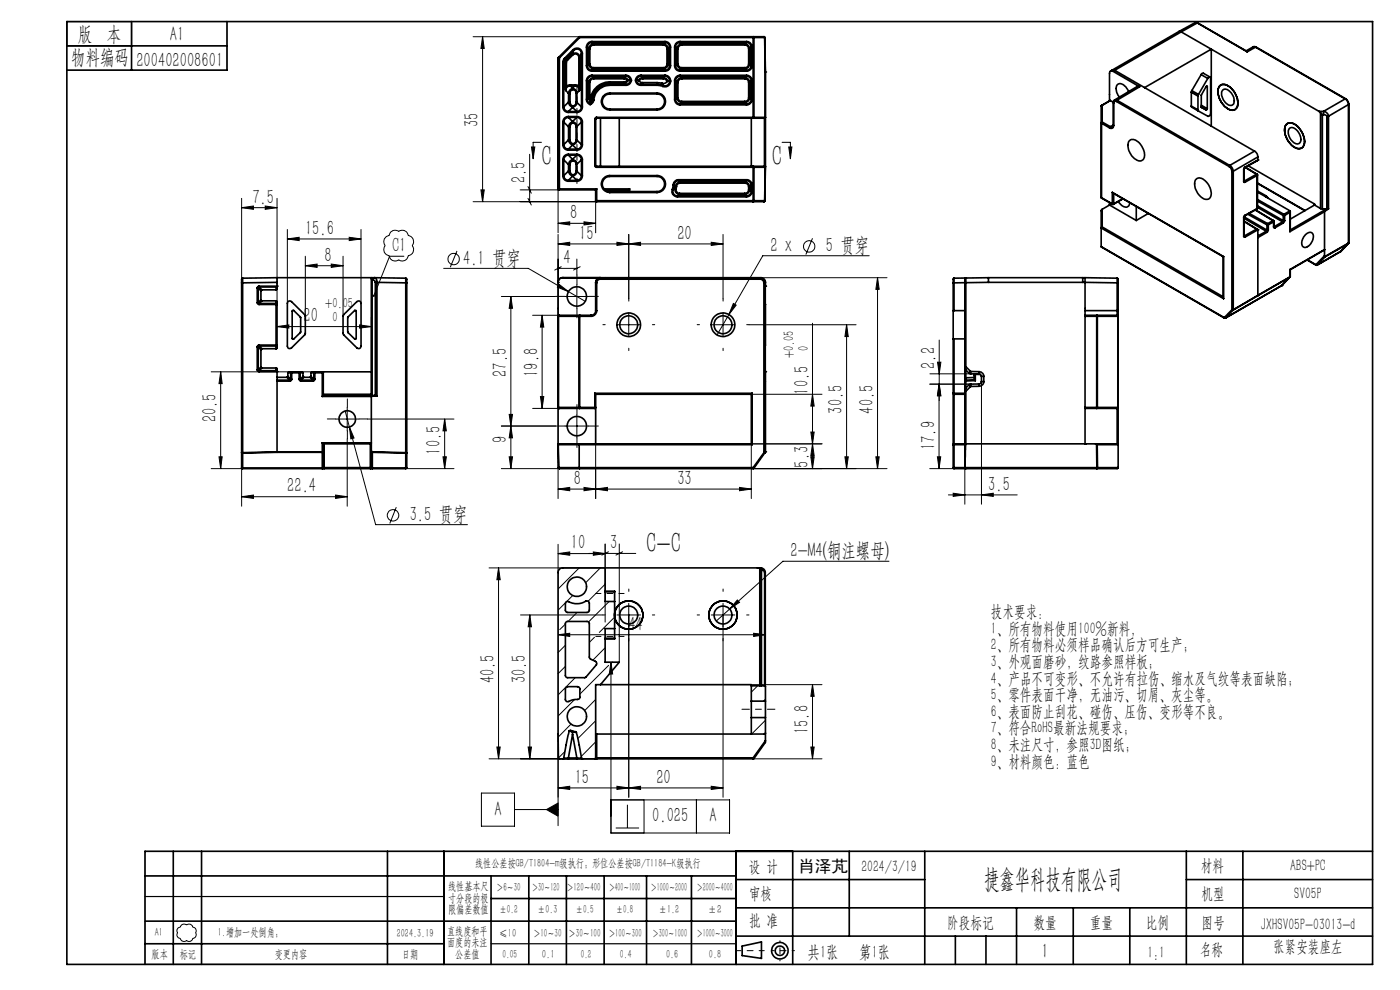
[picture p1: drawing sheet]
<svg xmlns="http://www.w3.org/2000/svg" width="297mm" height="210mm" viewBox="0 0 297 210" stroke-linecap="round" stroke-linejoin="round" font-family="sans-serif">
<defs><g id="words">
<g font-size="6.3">
<text x="114.9" y="35.2">C</text>
<text x="163.8" y="35.2">C</text>
<text x="137" y="117.3">C-C</text>
</g>
<text font-size="5.6" x="208.8" y="188.3">捷鑫华科技有限公司</text>
<g font-size="4.4">
<text x="16.5" y="8.6">版 本</text>
<text x="36.1" y="8.6">A1</text>
<text x="15.1" y="13.7">物料编码</text>
<text x="28.9" y="14.2">200402008601</text>
<text x="101.5" y="26.9" transform="rotate(-90 101.5 26.9)">35</text>
<text x="111.5" y="38.9" transform="rotate(-90 111.5 38.9)">2.5</text>
<text x="53.5" y="43.2">7.5</text>
<text x="120.9" y="46.5">8</text>
<text x="64.7" y="49.8">15.6</text>
<text x="83.2" y="53.4">C1</text>
<text x="122.9" y="50.8">15</text>
<text x="143.7" y="50.8">20</text>
<text x="163.4" y="53.6">2 x</text>
<text x="175.2" y="53.6">5 贯穿</text>
<text x="68.9" y="55.5">8</text>
<text x="98.3" y="56.2">4.1 贯穿</text>
<text x="119.5" y="56.1">4</text>
<text x="64.4" y="68.4">20</text>
<text x="107.5" y="80" transform="rotate(-90 107.5 80)">27.5</text>
<text x="114.1" y="80" transform="rotate(-90 114.1 80)">19.8</text>
<text x="171.5" y="83.7" transform="rotate(-90 171.5 83.7)">10.5</text>
<text x="198.4" y="78.2" transform="rotate(-90 198.4 78.2)">2.2</text>
<text x="45.9" y="89.6" transform="rotate(-90 45.9 89.6)">20.5</text>
<text x="178.8" y="87.7" transform="rotate(-90 178.8 87.7)">30.5</text>
<text x="185.3" y="87.7" transform="rotate(-90 185.3 87.7)">40.5</text>
<text x="107.5" y="94" transform="rotate(-90 107.5 94)">9</text>
<text x="198.4" y="95.5" transform="rotate(-90 198.4 95.5)">17.9</text>
<text x="93.5" y="96.4" transform="rotate(-90 93.5 96.4)">10.5</text>
<text x="171.5" y="99.2" transform="rotate(-90 171.5 99.2)">5.3</text>
<text x="60.9" y="104.5">22.4</text>
<text x="121.8" y="102.9">8</text>
<text x="143.7" y="102.9">33</text>
<text x="209.7" y="104.1">3.5</text>
<text x="86.9" y="110.6">3.5 贯穿</text>
<text x="121.1" y="116.5">10</text>
<text x="129.5" y="116.5">3</text>
<text x="167.7" y="118.2">2-M4(铜注螺母)</text>
<text x="133.3" y="133.8">44</text>
<text x="104.9" y="145" transform="rotate(-90 104.9 145)">40.5</text>
<text x="111.5" y="145" transform="rotate(-90 111.5 145)">30.5</text>
<text x="171.5" y="155.7" transform="rotate(-90 171.5 155.7)">15.8</text>
<text x="121.9" y="166.2">15</text>
<text x="139.2" y="166.2">20</text>
<text x="104.9" y="173">A</text>
<text x="138.4" y="174.5">0.025</text>
<text x="150.5" y="174.5">A</text>
<text x="221" y="203.2">1</text>
</g>
<g font-size="3.8">
<text x="171.3" y="203.2">共1张</text>
<text x="182.3" y="203.2">第1张</text>
</g>
<g font-size="3.5">
<text x="210.2" y="130.9">技术要求：</text>
<text x="210.2" y="134.4">1、所有物料使用100%新料，</text>
<text x="210.2" y="137.9">2、所有物料必须样品确认后方可生产；</text>
<text x="210.2" y="141.5">3、外观面磨砂，纹路参照样板；</text>
<text x="210.2" y="145">4、产品不可变形、不允许有拉伤、缩水及气纹等表面缺陷；</text>
<text x="210.2" y="148.5">5、零件表面干净，无油污、切屑、灰尘等。</text>
<text x="210.2" y="152">6、表面防止刮花、碰伤、压伤、变形等不良。</text>
<text x="210.2" y="155.6">7、符合RoHS最新法规要求；</text>
<text x="210.2" y="159.1">8、未注尺寸，参照3D图纸；</text>
<text x="210.2" y="162.6">9、材料颜色：蓝色</text>
<text x="158.9" y="184.9">设 计</text>
<text x="169.3" y="184.9">肖泽芃</text>
<text x="182.7" y="184.9">2024/3/19</text>
<text x="254.7" y="184.7">材料</text>
<text x="273.7" y="184.7">ABS+PC</text>
<text x="158.9" y="190.8">审核</text>
<text x="254.9" y="190.7">机型</text>
<text x="274.6" y="190.8">SV05P</text>
<text x="158.9" y="196.5">批 准</text>
<text x="200.9" y="196.9">阶段标记</text>
<text x="219.3" y="196.9">数量</text>
<text x="231.2" y="196.9">重量</text>
<text x="243.1" y="196.9">比例</text>
<text x="254.9" y="196.9">图号</text>
<text x="267.5" y="197.3">JXHSV05P-03013-d</text>
<text x="243.4" y="203.2">1:1</text>
<text x="254.5" y="202.5">名称</text>
<text x="270.1" y="201.8">张紧安装座左</text>
</g>
<g font-size="3.1">
<text x="69" y="65.3">+0.05</text>
<text x="70.5" y="68.4">0</text>
<text x="168.4" y="76" transform="rotate(-90 168.4 76)">+0.05</text>
<text x="171.5" y="74.5" transform="rotate(-90 171.5 74.5)">0</text>
</g>
<g font-size="2.5">
<text x="100.8" y="184">线性公差按GB/T1804-m级执行；形位公差按GB/T1184-K级执行</text>
<text x="95.1" y="188.8">线性基本尺</text>
<text x="95.1" y="191.3">寸分段的极</text>
<text x="105.3" y="189.1">＞6～30</text>
<text x="112.9" y="189.1">＞30～120</text>
<text x="120.2" y="188.9">＞120～400</text>
<text x="129.2" y="188.9">＞400～1000</text>
<text x="138.1" y="189.1">＞1000～2000</text>
<text x="147.8" y="189.1">＞2000～4000</text>
<text x="95.1" y="193.8">限偏差数值</text>
<text x="105.9" y="193.8">±0.2</text>
<text x="114.1" y="193.8">±0.3</text>
<text x="122.2" y="193.8">±0.5</text>
<text x="130.7" y="193.8">±0.8</text>
<text x="139.8" y="193.8">±1.2</text>
<text x="150.2" y="193.8">±2</text>
<text x="32.2" y="203.2">版本</text>
<text x="32.9" y="198.6">A1</text>
<text x="38.1" y="203.2">标记</text>
<text x="46.2" y="198.6">1.增加一处倒角；</text>
<text x="58.3" y="203.2">变更内容</text>
<text x="84.2" y="198.7">2024.3.19</text>
<text x="85.3" y="203.2">日期</text>
<text x="94.8" y="198.3">直线度和平</text>
<text x="94.8" y="200.7">面度的未注</text>
<text x="96.6" y="203.2">公差值</text>
<text x="105.9" y="198.7">≤10</text>
<text x="106.6" y="203.2">0.05</text>
<text x="113.2" y="198.7">＞10～30</text>
<text x="115" y="203.2">0.1</text>
<text x="120.6" y="198.7">＞30～100</text>
<text x="123.2" y="203.2">0.2</text>
<text x="129.1" y="198.7">＞100～300</text>
<text x="131.5" y="203.2">0.4</text>
<text x="138.4" y="198.7">＞300～1000</text>
<text x="141.3" y="203.2">0.6</text>
<text x="147.8" y="198.7">＞1000～3000</text>
<text x="150.4" y="203.2">0.8</text>
</g>
</g></defs>
<g fill="none" stroke="#000" stroke-width=".21">
<path d="M100.4 7.8h22.5M102.4 7.8v35M102.4 7.8l.3 2.5h-.7zM112 39.6l.7 1.4M112.4 32.7v10.1M112.7 31.2h.8l-.4 2.5zM114.9 30.2h-1.8v3.5M165.9 30.2h1.8v3.5M167.3 31.2h.7l-.3 2.5zM51.3 44.1l2.5-.4v.7zM51.3 42.1v17.9M51.3 44.1h7.5"/>
<path d="M56.3 43.7l2.5 .4-2.5 .3zM58.8 42.1v22.5M61 50.7l2.5-.4v.7zM61 48.7v15.6M61 50.7h15.6M64.8 56.4l2.5-.4v.7zM64.8 54.4v12.7M64.8 56.4h8M70.3 56l2.5 .4-2.5 .3zM72.8 54.4v12.7M74.1 50.3l2.5 .4-2.5 .3zM76.6 48.7v15.6"/>
<path d="M82.9 49.2a1.32 1.32 0 0 1 1.7-.1 1.21 1.21 0 0 1 2 .8 1.32 1.32 0 0 1 .9 2.2 1.35 1.35 0 0 1-.9 2.1 1.21 1.21 0 0 1-2 .9 1.24 1.24 0 0 1-2-.9 1.32 1.32 0 0 1-.9-2.1 1.35 1.35 0 0 1 .9-2.2zM85.7 54.4h-3l-3.4 8.4M94.1 56.9h18l12 7M96.9 53.2l-1.4 3.5M100.4 42.8h26.2M102 40.3h.7l-.3 2.5zM110.3 40.3h8.3M112 42.1l.7 1.4M118.4 47.4l2.5-.3v.6zM118.4 51.7l2.5-.3v.7zM118.4 40.1v9.3M118.4 49.7v17.4"/>
<path d="M118.4 47.4h8M118.4 56.9h4M118.4 51.7h35M119.1 56.6l-1.4 .7M122.4 55v3.3M123.1 56.6l-1.4 .7M123.9 47.1l2.5 .3-2.5 .3zM126.4 42.6v6.8M130.9 51.4l2.5 .3-2.5 .4zM133.4 51.7l2.5-.3v.7zM133.4 49.7v13.7M150.9 51.4l2.5 .3-2.5 .4z"/>
<path d="M153.4 49.7v13.7M161.4 58.9h26.8M172.4 50.5l-1.4 3.5M184.4 54.2h-22.6l-7.2 12.5M186.2 58.9v40.5M186.2 58.9l.3 2.5h-.7zM44.8 78.9h21.4M46.8 78.9l.3 2.5h-.6zM46.8 78.9v20.5M58.8 69.3l2.5-.4v.7zM58.8 69.3h20M76.3 68.9l2.5 .4-2.5 .3z"/>
<path d="M78.8 67.3v16.8M106.4 62.9h11.4M108.4 62.9v36.5M108.4 62.9l.3 2.5h-.7zM113 66.9h5.6M115 66.9v19.7M115 66.9l.4 2.5h-.7zM118.6 60.3l2 1.6-2.3-1zM119.9 62.9h5M122.4 60.4v5M130.9 68.9h5M133.4 66.4v5"/>
<path d="M150.9 68.9h5M153.4 66.4v5M154.6 66.7l-2.5 4.3M155.6 64.4l.6 .3-1.6 2zM158.9 68.9h22.7M172.4 68.6v30.8M179.6 68.9l.4 2.5h-.8zM179.6 68.9v30.5M197.3 79.3h8.6M198.9 76.8h.7l-.4 2.5zM199.2 72.1v12.9M44.8 99.4h6.7"/>
<path d="M46.5 96.9h.6l-.3 2.5zM51.3 96v11.4M71.2 88.9h5M73.2 87.2l.9 3.4M73.7 86.4v5M73.7 93.1v14.3M74.1 90.6l1 2.3-.7 .2zM74.1 90.6l5.6 20.7h19.5M77.9 88.9h18.4M78.6 99.4h17.7M94 96.9h.7l-.4 2.5zM94.3 88.9l.4 2.5h-.7z"/>
<path d="M94.3 88.9v10.5M106.4 99.4h12.3M108 87.9h.7l-.3 2.5zM108 96.9h.7l-.3 2.5zM108.4 90.4l.3 2.5h-.7zM113 86.6h5.6M114.7 84.1h.7l-.4 2.5zM117.8 90.4h-11.4M118.4 94.1v11.7M119.9 90.4h5M122.4 87.9v5M126.4 94.1v11.7"/>
<path d="M159.4 83.6h15M159.8 99.4h28.4M172 91.6h.7l-.3 2.5zM172 96.9h.7l-.3 2.5zM172.4 83.6l.3 2.5h-.7zM172.4 94.1l.3 2.6h-.7zM174.4 94.1h-15v11.7M179.2 96.9h.8l-.4 2.5zM185.8 96.9h.7l-.3 2.5zM197.2 99.4h5.2M197.2 81.5h8.7M198.9 96.9h.7l-.4 2.5z"/>
<path d="M199.2 81.5l.4 2.5h-.7zM199.2 81.5v17.9M204.7 99.2v7.8M208.2 81v26M51.3 105.4l2.5-.4v.7zM51.3 105.4h22.4M71.2 105l2.5 .4-2.5 .3zM84.1 107.6l-1.4 3.4M118.4 117.4l2.5-.3v.7zM118.4 115.5v6M118.4 103.7l2.5-.3v.7zM123.9 103.4l2.5 .3-2.5 .4z"/>
<path d="M125.9 117.1l2.5 .3-2.5 .4zM126.4 103.7l2.5-.3v.7zM128.4 115.4v16.6M129.1 117l-1.4 .7M131.4 115.4v25.1M132.1 117l-1.4 .7M134.9 117.4h-16.5M156.9 103.4l2.5 .3-2.5 .4zM159.4 103.7h-41M188.6 119.1h-22.5l-11.3 10.1M201.2 105h14.6M202.2 104.6l2.5 .4-2.5 .3z"/>
<path d="M208.2 105l2.5-.4v.7zM103.8 120.5h24.6M105.8 120.5v40.5M105.8 120.5l.3 2.5h-.7zM110.4 130.4h17.5M112.4 130.4v30.6M112.4 130.4l.3 2.6h-.7zM118.4 134.6l2.5-.3v.7zM118.4 134.6h44M119.9 132.4l-1.2 1.2M119.9 136.9l-1.5 1.5M121.5 126.3l-3.1 3.1"/>
<path d="M122.4 129.9l-1.9 1.9M122.9 120.5l-4.5 4.4M126.1 135.2l-1.1 1.1M127.4 120.5l-3.2 3.1M128.4 123.9l-3.6 3.6M128.4 137.4l-2.6 2.6M129.2 127.6l-4.4 4.3M130.4 130.9l-3.3 3.3M130.9 130.4h5M133.4 128v41.1M150.9 130.4h5M153.4 128v41.1"/>
<path d="M154.8 129.2l-2.8 2.5M156.4 127.3l.5 .5-2.1 1.4zM159.9 134.3l2.5 .3-2.5 .4zM162.4 132.7v13M105.4 158.5h.7l-.3 2.5zM112 158.5h.7l-.3 2.5zM118.4 155.7v19.4M119.8 159.4l-1.3 1.4M119.9 141.3l-1.5 1.6M121.1 153.6l-2.7 2.8M121.9 148.4l-3.5 3.5M122 143.7l-3.6 3.7"/>
<path d="M126.4 148.4l-2.4 2.3M126.4 152.9l-3.8 3.8M126.4 157.4l-3.1 3.1M129.1 141.1l-6.1 6.1M129.6 140.5v36.2h25.2v-7h-25.2M129.6 140.5l.4 2.5h-.7zM129.8 140.5h.1M159.4 145.2h15M160.7 145.5l-1.3 1.3M162.4 148.3l-.4 .4M162.4 152.8l-2.9 2.9M172 158.5h.7l-.3 2.5z"/>
<path d="M172.4 145.2l.3 2.5h-.7zM172.4 145.2v15.8M102.1 168.2h7v7.1h-7zM103.8 161h22.4M109.1 171.7h9.3M115.9 171.7l2.5-1.4v2.8zM118.4 167.1l2.5-.3v.7zM118.4 167.1h35M130.6 175.6h5M130.9 166.8l2.5 .3-2.5 .4zM133.1 170.7v4.9M133.4 167.1l2.5-.3v.7z"/>
<path d="M136.6 169.7v7M147.7 169.7v7M150.9 166.8l2.5 .3-2.5 .4zM159.8 161h14.6M37.8 196.8a.93 .93 0 0 0 .8-.7l.5-.1a.73 .73 0 0 0 .9 0 .76 .76 0 0 1 .9 .7 .77 .77 0 0 1 .6 1.2l.1 .4a1.04 1.04 0 0 1-.7 .9 .75 .75 0 0 1-1.3 .3l-.2 .1a.92 .92 0 0 1-1.3-.6 .73 .73 0 0 1-.4-1.1l-.1-.1a.75 .75 0 0 1 .2-1z"/>
<circle cx="96.2" cy="55" r="1.21"/>
<circle cx="171.7" cy="52.3" r="1.21"/>
<circle cx="83.4" cy="109.3" r="1.21"/>
</g>
<g fill="none" stroke="#000" stroke-width=".35">
<path d="M14.2 4.6h277v200h-277zM14.2 9.7h34M27.9 4.6v10.3M48.2 4.6v10.3h-34M118.4 14.8h.1M118.4 12.4l.1 27.8M118.5 12.3v-.2l.2 .2M118.5 12.3h.2M118.5 12.3v27.9M118.5 12.3l-.1 .1M118.7 12.3v27.8M119.4 13.2h.2"/>
<path d="M119.4 13.2v9.5M119.6 13.2v9.5M119.6 13.2l.3 .1M119.8 12.4l-.4 .8M119.8 12.4l.1 .1M119.9 12.5l-.3 .7M119.9 12.5l.3 .2M119.9 18.4l.1 .8M119.9 18.4h.3M119.9 13.3h.3M119.9 13.3v5.1M120 19.2l.6 .6"/>
<path d="M120.2 18.4l-.2 .8M120.2 13.3v5.1M120.2 12.7l-.3 .6M120.2 12.7l.2 .1M120.4 12.8l-.2 .5M120.6 19.8h.3M120.6 19.8v1.9M120.9 19.8v1.9M121 18l-.6 .1-.2 .3M121 18v.2M121 18.2a.96 .96 0 0 0-1 1M121 18.2h1"/>
<path d="M121 18h1M121 18.2l.5 .5M121.3 11.6a.97 .97 0 0 1 1.1-.3 .97 .97 0 0 1 .6 .9M121.3 11.6l.2 .1M121.3 11.6l-1.1 1.1M121.5 11.7a.76 .76 0 0 1 .8-.2 .76 .76 0 0 1 .5 .7M121.5 18.7v.1M121.5 18.8a1.06 1.06 0 0 0-.9 1M121.5 11.7l-1.1 1.1M121.5 18.8h.1M121.5 18.8a.97 .97 0 0 1 .9 .9M121.5 18.8v.2"/>
<path d="M121.5 10.6l.2 .1M121.5 10.6a1.16 1.16 0 0 1 1.3-.3 1.16 1.16 0 0 1 .7 1.1M121.5 19l.6 .3 .1 .4M121.5 19a.69 .69 0 0 0-.6 .8M121.5 10.6l-1.7 1.8M121.7 10.7a.97 .97 0 0 1 1.1-.2 .97 .97 0 0 1 .6 .9M121.7 10.7l-1.8 1.8M121.7 10.7l-.4 .9M122 18.2a.96 .96 0 0 1 .9 1M122 18v.2M122 18l.5 .1 .3 .3M122 18.2l-.5 .5"/>
<path d="M122.2 19.7h.2M122.2 19.7v2M122.4 19.7v2M122.8 18.4l.1 .8M122.8 18.4h.2M122.8 12.2h.2M122.8 12.2v6.2M122.9 7.8l.1 .2M122.9 7.8l-4.5 4.6M122.9 7.8h39.2M122.9 19.2l-.5 .5M123 8l-4.3 4.3"/>
<path d="M123 8h36.8M123 18.4l-.1 .8M123 12.2v6.2M123.4 11.4h.1M123.4 11.4v11.3M123.4 11.4l-.4 .8M123.5 11.4v11.3M124.4 10h.2M124.4 17.1h.2M124.4 13.9a1.14 1.14 0 0 0 1.2 1.2M124.4 13.9h.2M124.4 10v3.9"/>
<path d="M124.4 17.1v4M124.6 13.9a.96 .96 0 0 0 1 1M124.6 10v3.9M124.6 17.1v4M124.6 10l.4 .3M124.6 17.1l.4 .4M125 13.6a.96 .96 0 0 0 .9 1M125 10.3h.1M125 17.5h.1M125 13.6h.1M125 13.6l-.4 .3M125 10.3v3.3"/>
<path d="M125 17.5v3.2M125.1 13.6a.78 .78 0 0 0 .8 .7M125.1 10.3v3.3M125.1 17.5v3.2M125.6 8.8a1.14 1.14 0 0 0-1.2 1.2M125.6 8.8v.2M125.6 9a.96 .96 0 0 0-1 1M125.6 16a1.14 1.14 0 0 0-1.2 1.1M125.6 16v.1M125.6 16.1a.96 .96 0 0 0-1 1M125.6 14.9v.2M125.6 14.9h15.5"/>
<path d="M125.6 16h7.2M125.6 16.1h7.2M125.6 15.1h15.5M125.6 8.8h15.5M125.6 9h15.5M125.6 9l.3 .3M125.6 16.1l.3 .4M125.9 9.3a.96 .96 0 0 0-.9 1M125.9 16.5a.96 .96 0 0 0-.9 1M125.9 9.6a.78 .78 0 0 0-.8 .7M125.9 9.3v.3M125.9 16.7a.78 .78 0 0 0-.8 .8"/>
<path d="M125.9 16.5v.2M125.9 14.3v.3M125.9 14.6l-.3 .3M125.9 9.3h14.8M125.9 16.5h6.5M125.9 14.6h14.8M125.9 9.6h14.8M125.9 14.3h14.8M125.9 16.7h6.5M129.4 17.9v.2M129.4 19.9a1.61 1.61 0 0 0-1.6 1.6 1.61 1.61 0 0 0 1.6 1.6M129.4 19.7a1.8 1.8 0 0 0-1.8 1.8 1.8 1.8 0 0 0 1.8 1.8"/>
<path d="M129.4 19.7v.2M129.4 17.9a3.6 3.6 0 0 0-3.6 3.3M129.4 18.1a3.4 3.4 0 0 0-3.4 3.1M129.4 17.6a4.1 4.1 0 0 0-4 3.3M129.4 17.4a4.1 4.1 0 0 0-4.1 3.4M129.4 17.4v.2M129.4 17.9h3.4M129.4 18.1h3.4M129.4 19.7h10M129.4 19.9h10M129.4 17.6v.3M129.4 17.6h3"/>
<path d="M129.4 17.4h3M132.4 16.5l.6 .2 .3 .3M132.4 16.7l.7 .3M132.4 16.5v.2M132.4 17.4v.2M132.4 17.6l.4 .3M132.8 17.9v.2M132.8 16a1.15 1.15 0 0 1 1.1 1M132.8 16.1a1.02 1.02 0 0 1 .9 .9M132.8 16v.1M132.8 16.1l-.4 .4M133.1 17h.2"/>
<path d="M133.1 17l-.7 .4M133.3 17l-.3 .4-.6 .2M133.3 17h.4M133.7 17a.97 .97 0 0 1-.9 .9M133.7 17h.2M133.9 17a1.15 1.15 0 0 1-1.1 1.1M134.8 17a1.09 1.09 0 0 0 1.2 1.1M134.8 17h.2M135 17a1.05 1.05 0 0 0 1 .9M135 17h.5M135.5 17l.1 .2M135.6 17.2l.3 .2 .4 .1"/>
<path d="M136 17.9v.2M136 16a1.09 1.09 0 0 0-1.2 1M136 16v.1M136 16.1a1.02 1.02 0 0 0-1 .9M136 16h5.1M136 16.1h5.1M136 17.9h3.4M136 18.1h3.4M136 16.1l.3 .4M136.3 16.5l-.6 .2-.2 .3M136.3 16.5v.2M136.3 16.7l-.4 .1-.3 .4"/>
<path d="M136.3 17.5l-.3 .4M136.3 16.5h4.4M136.3 17.5h3.1M136.3 16.7h4.4M139.4 18.1l1.2 .2M139.4 19.7a1.8 1.8 0 0 1 1.8 1.8 1.8 1.8 0 0 1-1.8 1.8M139.4 17.9v.2M139.4 19.7v.2M139.4 19.9a1.61 1.61 0 0 1 1.6 1.6 1.61 1.61 0 0 1-1.6 1.6M139.4 17.9l1.3 .3M139.4 17.5l1 .2M139.4 17.5v.4"/>
<path d="M140.4 17.7l.3 .5M140.7 18.2l-.1 .1M140.7 9.3a.96 .96 0 0 1 1 1M140.7 16.5l.7 .2 .2 .4M140.7 16.7l.6 .2 .2 .4M140.7 16.5v.2M140.7 9.3v.3M140.7 14.3v.3M140.7 9.6a.77 .77 0 0 1 .8 .7M140.7 14.6l.4 .3M141.1 16.1a.96 .96 0 0 1 1 1M141.1 16v.1"/>
<path d="M141.1 16a1.14 1.14 0 0 1 1.1 1.1M141.1 14.9v.2M141.1 8.8v.2M141.1 8.8a1.14 1.14 0 0 1 1.1 1.2M141.1 9a.96 .96 0 0 1 1 1M141.1 9l-.4 .3M141.1 16.1l-.4 .4M141.5 17.3l-.6 .4h-.5M141.5 13.6a.73 .73 0 0 1-.8 .7M141.5 13.6h.2M141.5 10.3h.2M141.5 10.3v3.3"/>
<path d="M141.6 17.1l-.1 .2M141.6 17.1l.4 .1M141.7 13.6a.96 .96 0 0 1-1 1M141.7 13.6l.4 .3M141.7 10.3v3.3M142 17.2h.1M142.1 17.1h.1M142.1 17.2h.1M142.1 13.9a.96 .96 0 0 1-1 1M142.1 13.9h.1M142.1 10h.1M142.1 17.2a1.01 1.01 0 0 1-1.4 1"/>
<path d="M142.1 10v3.9M142.1 17.1v.1M142.1 10l-.4 .3M142.1 17.1l-.1 .1M142.2 13.9a1.14 1.14 0 0 1-1.1 1.2M142.2 17.2a1.17 1.17 0 0 1-1.6 1.1M142.2 10v3.9M142.2 17.1v.1M143.1 17.1h.2M143.1 13.9a1.14 1.14 0 0 0 1.2 1.2M143.1 10h.2M143.1 13.9h.2"/>
<path d="M143.1 10v3.9M143.1 17.1v4M143.3 13.9a.96 .96 0 0 0 1 1M143.3 10v3.9M143.3 17.1v4M143.3 17.1l.4 .4M143.3 10l.4 .3M143.7 13.6a.96 .96 0 0 0 .9 1M143.7 17.5h.1M143.7 13.6h.1M143.7 10.3h.1M143.7 13.6l-.4 .3"/>
<path d="M143.7 10.3v3.3M143.7 17.5v3.2M143.8 13.6a.78 .78 0 0 0 .8 .7M143.8 10.3v3.3M143.8 17.5v3.2M144.3 16v.1M144.3 16a1.14 1.14 0 0 0-1.2 1.1M144.3 16.1a.96 .96 0 0 0-1 1M144.3 8.8a1.14 1.14 0 0 0-1.2 1.2M144.3 14.9v.2M144.3 8.8v.2M144.3 9a.96 .96 0 0 0-1 1"/>
<path d="M144.3 14.9h14.1M144.3 16h14.1M144.3 16.1h14.1M144.3 15.1h14.1M144.3 8.8h14.1M144.3 9h14.1M144.3 16.1l.3 .4M144.3 9l.3 .3M144.6 16.5a.96 .96 0 0 0-.9 1M144.6 9.3a.96 .96 0 0 0-.9 1M144.6 16.5v.2M144.6 16.7a.78 .78 0 0 0-.8 .8"/>
<path d="M144.6 14.3v.3M144.6 9.3v.3M144.6 9.6a.78 .78 0 0 0-.8 .7M144.6 14.6l-.3 .3M144.6 9.3h13.4M144.6 16.5h13.4M144.6 14.6h13.4M144.6 9.6h13.4M144.6 14.3h13.4M144.6 16.7h13.4M158 16.5a.96 .96 0 0 1 1 1M158 9.3a.96 .96 0 0 1 1 1"/>
<path d="M158 9.6a.78 .78 0 0 1 .8 .7M158 9.3v.3M158 16.5v.2M158 14.3v.3M158 16.7a.78 .78 0 0 1 .8 .8M158 14.6l.4 .3M158.4 16.1a.96 .96 0 0 1 .9 1M158.4 16v.1M158.4 16a1.2 1.2 0 0 1 1.2 1.1M158.4 14.9v.2M158.4 8.8a1.19 1.19 0 0 1 1.2 1.2M158.4 9a.96 .96 0 0 1 .9 1"/>
<path d="M158.4 8.8v.2M158.4 16.1l-.4 .4M158.4 9l-.4 .3M158.8 10.3h.2M158.8 13.6a.73 .73 0 0 1-.8 .7M158.8 13.6h.2M158.8 17.5h.2M158.8 10.3v3.3M158.8 17.5v3.2M159 13.6a.96 .96 0 0 1-1 1M159 13.6l.3 .3M159 10.3v3.3"/>
<path d="M159 17.5v3.2M159.3 17.1h.3M159.3 13.9a.96 .96 0 0 1-.9 1M159.3 13.9h.3M159.3 10h.3M159.3 10v3.9M159.3 17.1v4M159.3 17.1l-.3 .4M159.3 10l-.3 .3M159.6 13.9a1.2 1.2 0 0 1-1.2 1.2M159.6 10v3.9M159.6 17.1v4"/>
<path d="M159.8 8v-.2l.1 .2M159.8 8h.1M159.8 8v16.9M159.9 8v16.9M159.9 8h2.3M162.1 7.8l.1 .2M162.2 8h.1M162.2 8l.1 7.3M162.2 8l.2 7.3M162.3 15.3h.1M162.3 15.3v9.6M162.4 15.3v20"/>
<path d="M235.9 14.9h.6M235.9 14.9l-.3 .2M236.1 15.1a.46 .46 0 0 0-.5 0 .46 .46 0 0 0-.2 .4v5.8M236.1 15.1l5.7 3.3M236.5 14.9l-.4 .2M236.5 14.9l29.6 17.2M239.4 19.4a2.22 2.22 0 0 0-2.1-1.6 1.85 1.85 0 0 0 .1 2.7l.1 .1M241.8 18.4l-.5-.1-4.9 2.9M241.8 18.4l-4.8 2.9M250.1 6.7l.5 .1M250.1 6.7l-14.2 8.2M250.6 6.8l6.4 3.6"/>
<path d="M250.6 6.8l-14.1 8.1M252.7 19.6v2.9M252.7 19.6l1.4 .8M252.8 19.2l-.1 .4M252.8 19.2l1.4 .8M253.5 4.8l.6 .1M253.5 4.8l.5 .1M253.5 4.8l-3.4 1.9M254 4.9h.1M254 4.9l-3.4 1.9M254 4.9l10.6 6.1M254.1 4.9l10.5 6.1"/>
<path d="M254.8 15.8l.4-.3 1.5 .9M254.8 15.8l-2 3.4M254.8 15.8l1.4 .8M256 18.3l.1 .1M256.1 18.4h-.2l-1.1 1.7v2.6l1.1 .6M256.1 18.4v4.7M256.2 16.6l.1-.1a.26 .26 0 0 1 .3-.2 .26 .26 0 0 1 .2 .3v7.6l-.2 .4-.3 .1-2.1-1.1M256.2 16.6l-2 3.4M257 10.4l22.8 13.2M257 10.4v16.4M257 10.4l-14.2 8.2M258.7 18.3a1.6 1.6 0 0 1 2.4 .3 3.9 3.9 0 0 1 1.2 4.3 1.42 1.42 0 0 1-2.2-.1 4 4 0 0 1-1.4-4.5z"/>
<path d="M259.5 19a1.43 1.43 0 0 1 1.8 .9l.5 1.2a.95 .95 0 0 1-.4 1.2 .95 .95 0 0 1-1.3-.4 2.16 2.16 0 0 1-.6-2.9zM265.9 9.9l.6 .1M265.9 9.9l.4 .1M265.9 9.9l-1.5 .9M266.3 10l-1.7 1M266.3 10l19.1 11M266.5 10h-.2M266.5 10l19 10.9M119.4 37.3h.2M119.4 33.9h.2M119.4 30.7a1.14 1.14 0 0 0 1.2 1.1M119.4 30.7h.2"/>
<path d="M119.4 22.7h.2M119.4 37.3a1.14 1.14 0 0 0 1.2 1.1M119.4 25.9h.2M119.4 22.7a1.14 1.14 0 0 0 1.2 1.1M119.4 25.9v4.8M119.4 33.9v3.4M119.6 30.7a1.03 1.03 0 0 0 1 .9M119.6 37.3a1.03 1.03 0 0 0 1 1M119.6 22.7a1.03 1.03 0 0 0 1 1M119.6 25.9v4.8M119.6 33.9v3.4M119.6 25.9l1 1"/>
<path d="M119.6 33.9l1 1M120.6 23.7v.1M120.6 32.7v.2M120.6 38.3v.1M120.6 31.6v.2M120.6 24.7a1.14 1.14 0 0 0-1.2 1.2M120.6 32.7a1.14 1.14 0 0 0-1.2 1.2M120.6 24.7v.2M120.6 32.9a1.03 1.03 0 0 0-1 1M120.6 24.9a1.03 1.03 0 0 0-1 1M120.6 23.7h1.8M120.6 23.8h1.8"/>
<path d="M120.6 24.9h1.8M120.6 32.7h1.8M120.6 32.9h1.8M120.6 38.3h1.8M120.6 38.4h1.8M120.6 31.6h1.8M120.6 31.8h1.8M120.6 24.7h1.8M120.6 24.9l.9 .9M120.6 32.9l.9 .9M120.6 29.7a1.03 1.03 0 0 0 .9 1M120.6 36.3a1.03 1.03 0 0 0 .9 1"/>
<path d="M120.6 21.7a1.03 1.03 0 0 0 .9 1M120.6 21.7h.3M120.6 34.9h.3M120.6 26.9h.3M120.6 29.7h.3M120.6 36.3h.3M120.6 29.7l-1 1M120.6 36.3l-1 1M120.6 21.7l-1 1M120.6 26.9v2.8M120.6 34.9v1.4M120.9 21.7a.75 .75 0 0 0 .6 .8"/>
<path d="M120.9 29.7a.75 .75 0 0 0 .6 .8M120.9 36.3a.75 .75 0 0 0 .6 .8M120.9 26.9v2.8M120.9 34.9v1.4M121.5 30.7v.1M121.5 37.3v.1M121.5 22.7v.1M121.5 25.8v.1M121.5 25.9a1.06 1.06 0 0 0-.9 1M121.5 33.8v.1M121.5 33.9a1.06 1.06 0 0 0-.9 1M121.5 30.8l-.9 .8"/>
<path d="M121.5 37.4l-.9 .9M121.5 30.8l.9 .8M121.5 30.7h.1M121.5 22.8l.9 .9M121.5 22.7h.1M121.5 37.4l.9 .9M121.5 37.3h.1M121.5 33.9h.1M121.5 22.8l-.9 .9M121.5 25.9h.1M121.5 33.9a.97 .97 0 0 1 .9 .9M121.5 25.9a.97 .97 0 0 1 .9 .9"/>
<path d="M121.5 33.9v.2M121.5 25.9v.2M121.5 22.5v.2M121.5 30.5v.2M121.5 34.1l.6 .3 .1 .4M121.5 37.1v.2M121.5 26.1l.6 .3 .1 .4M121.5 34.1a.69 .69 0 0 0-.6 .8M121.5 26.1a.75 .75 0 0 0-.6 .8M122.2 21.7l-.1 .5-.6 .3M122.2 21.7h.2M122.2 29.7l-.1 .5-.6 .3"/>
<path d="M122.2 29.7h.2M122.2 34.8h.2M122.2 36.3l-.1 .5-.6 .3M122.2 36.3h.2M122.2 26.8h.2M122.2 26.8v2.9M122.2 34.8v1.5M122.4 32.7a1.14 1.14 0 0 1 1.1 1.2M122.4 32.9a1.03 1.03 0 0 1 1 1M122.4 32.7v.2M122.4 23.7v.1M122.4 38.3v.1"/>
<path d="M122.4 31.6v.2M122.4 24.7a1.14 1.14 0 0 1 1.1 1.2M122.4 24.9a1.03 1.03 0 0 1 1 1M122.4 24.7v.2M122.4 29.7a.96 .96 0 0 1-.9 1M122.4 21.7a.96 .96 0 0 1-.9 1M122.4 36.3a.96 .96 0 0 1-.9 1M122.4 29.7l1 1M122.4 21.7l1 1M122.4 36.3l1 1M122.4 32.9l-.9 .9M122.4 24.9l-.9 .9"/>
<path d="M122.4 26.8v2.9M122.4 34.8v1.5M123.4 33.9h.1M123.4 22.7a1.03 1.03 0 0 1-1 1M123.4 22.7h.1M123.4 30.7h.1M123.4 25.9h.1M123.4 30.7a1.03 1.03 0 0 1-1 .9M123.4 37.3h.1M123.4 37.3a1.03 1.03 0 0 1-1 1M123.4 25.9v4.8M123.4 33.9v3.4"/>
<path d="M123.4 33.9l-1 .9M123.4 25.9l-1 .9M123.5 22.7a1.14 1.14 0 0 1-1.1 1.1M123.5 30.7a1.14 1.14 0 0 1-1.1 1.1M123.5 37.3a1.14 1.14 0 0 1-1.1 1.1M123.5 25.9v4.8M123.5 33.9v3.4M124.4 21.1a1.15 1.15 0 0 0 .8 1.1M124.4 21.1h.2M124.6 21.1l.1 .4 .5 .5M125 20.7l.2 .7M125 20.7h.1"/>
<path d="M125 20.7l-.4 .4M125.1 20.7l.1 .4M125.2 22h.1M125.2 22v.2M125.2 21.4v.6M125.2 21.4h.1M125.2 21.1v.3M125.3 20.8l.1 .1M125.3 20.8l-.1 .3M125.4 20.9l-.2 .5M125.4 20.9l.4 .3M125.8 21.2l-.1 .3-.5 .5"/>
<path d="M125.8 21.2h.2M126 21.2l-.2 .6-.6 .4M126.2 25.3h.2M126.2 35.1l.1 .3 .3 .1M126.2 35.1h.2M126.2 25.3v9.8M126.4 35.1l.2 .2M126.4 25.3v9.8M126.6 25.1l-.2 .2M126.6 24.9h-.2l-.2 .4M126.6 24.9v.2M126.6 35.3v.2"/>
<path d="M126.6 35.3h35.8M126.6 35.5h33.2M126.6 25.1h35.6M126.6 24.9h33.2M127.4 25.1v10.2M129.4 23.1v.2M129.4 37.2v.2M129.4 37.2a1.8 1.8 0 0 0-1.8 1.8 1.8 1.8 0 0 0 1.8 1.8M129.4 37.4a1.61 1.61 0 0 0-1.6 1.6 1.61 1.61 0 0 0 1.6 1.6M129.4 37.2h10M129.4 37.4h10M129.4 23.3h10"/>
<path d="M129.4 23.1h10M131.4 25.1v10.2M139.4 37.4a1.61 1.61 0 0 1 1.6 1.6 1.61 1.61 0 0 1-1.6 1.6M139.4 37.2v.2M139.4 37.2a1.8 1.8 0 0 1 1.8 1.8 1.8 1.8 0 0 1-1.8 1.8M139.4 23.1v.2M142.8 39.2l-.2 1M142.8 39.2l.2 .1M143 39.3l-.2 .9M143 39.3l.3 .2M143.1 21.1a1.2 1.2 0 0 0 1.2 1.2M143.1 21.1h.2"/>
<path d="M143.2 40l-.4 .2M143.2 40a.98 .98 0 0 0 1 1.2M143.2 40h.2M143.3 21.1a.96 .96 0 0 0 1 .9M143.3 39.5l-.1 .5M143.3 39.5h.2M143.5 39.5l-.1 .5M143.7 20.7a.96 .96 0 0 0 .9 1M143.7 20.7h.1M143.7 20.7l-.4 .4M143.8 20.7a.85 .85 0 0 0 .8 .8M144 38.1v.2"/>
<path d="M144 38.1a1.19 1.19 0 0 0-1.2 1.1M144 38.3a.95 .95 0 0 0-1 1M144 38.3l.3 .4M144 38.3h14.4M144 38.1h14.4M144.3 22v.3M144.3 38.7a.96 .96 0 0 0-1 .8M144.3 38.8a.78 .78 0 0 0-.8 .7M144.3 38.7v.1M144.3 22.3h14.1M144.3 22h14.1M144.3 38.7h13.7"/>
<path d="M144.3 38.8h13.7M144.6 21.5v.2M144.6 21.7l-.3 .3M144.6 21.7h13.4M144.6 21.5h13.4M158 38.7a.96 .96 0 0 1 1 .9M158 21.5v.2M158 38.7v.1M158 38.8a.84 .84 0 0 1 .8 .8M158 21.7l.4 .3M158.4 22v.3M158.4 38.1v.2"/>
<path d="M158.4 38.1a1.2 1.2 0 0 1 1.2 1.2M158.4 38.3a.96 .96 0 0 1 .9 1M158.4 38.3l-.4 .4M158.8 39.6h.2M158.8 20.7a.78 .78 0 0 1-.8 .8M158.8 20.7h.2M158.8 39.6v.6M159 20.7a.96 .96 0 0 1-1 1M159 20.7l.3 .4M159 39.6v.6M159.3 21.1a.96 .96 0 0 1-.9 .9M159.3 21.1h.3"/>
<path d="M159.3 39.3h.3M159.3 39.3v1.3M159.3 39.3l-.3 .3M159.4 25.1v10.2M159.6 21.1a1.26 1.26 0 0 1-1.2 1.2M159.6 39.3v1.3M159.8 24.9v.2l.1-.2M159.8 24.9h.1M159.8 35.5v-.2l.1 .2M159.8 35.5h.1M159.8 35.5v7.1M159.9 35.5v7.1"/>
<path d="M159.9 24.9h2.4M162.2 25.1v10.2M162.3 24.9l-.1 .2M162.4 35.3v.1M162.4 35.4l-2.5 .1M162.4 35.4l-.2 7.2M233.6 22.5v19.4M233.7 26.1v15.8M233.7 26.1l1.7 1M233.7 22.4l-.1 .1M233.7 22.4h.1M233.8 25.9l-.1 .2"/>
<path d="M233.8 25.9l-.2 .1 .1 .1M233.8 22.4l-.2 .1M233.8 22.4v3.5M233.8 25.9l1.7 1M235.5 21.3l-1.8 1.1M235.5 26.9l-.1 .2M235.5 21.3l.7 .4M235.5 21.3l-1.7 1.1M236.2 26.6l-.2 .3h-.5M236.2 21.8h.1M236.2 26.6h.1M236.2 21.8v4.8"/>
<path d="M236.2 26.5l-.7 .4M236.3 26.6a.53 .53 0 0 1-.3 .6 .53 .53 0 0 1-.6-.1M236.3 21.8v4.8M236.4 21.2l-.2 .6M236.4 21.2l.6 .1M236.8 21.5a.33 .33 0 0 0-.4-.1 .33 .33 0 0 0-.1 .4M236.8 21.5l24 13.8M237 21.3l-.2 .2M237 21.3l23.9 13.8M239.6 29.9a1.37 1.37 0 0 1 1.9 .3 3.3 3.3 0 0 1 1.1 3.6 1.35 1.35 0 0 1-2.1-.3 3.1 3.1 0 0 1-.9-3.6zM252.7 22.5l.1 .2 1.4 .9M252.7 22.5l1.4 .8"/>
<path d="M253.6 38.2a1.35 1.35 0 0 1 2.2 .3 2.96 2.96 0 0 1 .8 3.5 1.62 1.62 0 0 1-2.3-.7 3.2 3.2 0 0 1-.7-3.1zM254.1 23.3l.1 .3M254.1 20.4v2.9M254.2 20l-.1 .4M254.8 22.3l1.3 .8M254.8 22.7l1.1 .6M256.1 23.1l-.2 .2M260.8 35.3l.3 .4 .2 .6M260.9 35.1l.5 .5 .2 .7M260.9 35.1l-.1 .2M261.3 36.3h.3M261.3 36.3v29.4"/>
<path d="M261.6 36.3v29.4M263.8 38.5l.1 .2h.2M263.8 35.9v2.6M263.9 38.4h.1M263.9 35.9h-.1M263.9 38.4l-.1 .1M263.9 35.9v2.5M263.9 38.3l.1 .1M264 38.4l.1 .3M264.1 35.6l-.2 .3M264.1 35.5l-.3 .4M264.1 35.5v.1"/>
<path d="M264.2 35.5l2.4 1.5M264.2 35.5l2.5 1.5M264.8 35.2l14.1 8.1v.2M266.1 32.1l.6 .5 .1 .7M266.1 32.1l-5.2 3M266.6 37l.1 .2M266.6 37h.1M266.6 37l-2.6 1.4M266.7 37l.1 .1M266.7 37.2l-2.6 1.5M266.7 37.2v7M266.8 37.1l-.1 .1"/>
<path d="M266.8 37.1v7.1M266.8 38.8l10.1 5.9M266.8 38.9l10 5.8M266.8 33.9h.1M266.8 33.9l-2.7 1.7M266.8 33.3l-5.2 3M266.8 33.3v.6M266.8 33.9l-2.7 1.6M273 26.3a2.18 2.18 0 0 1 2.8 1.2 3.1 3.1 0 0 1 .5 3.8 2.09 2.09 0 0 1-2.7-1 3.6 3.6 0 0 1-.8-3.8zM273.4 27.4a1.15 1.15 0 0 1 1.8 .4 2.02 2.02 0 0 1 .4 2.6 2.05 2.05 0 0 1-2.3-1.9zM279.8 23.6l.3 .3M279.8 23.6h1"/>
<path d="M280.1 23.9l.4 .4M280.1 23.9v20.3M280.5 24.3h.3M280.5 24.3v20M280.8 24.3l.5 .1 .2 .3M280.8 23.6v.7M280.8 23.6l.7 .3 .3 .8M281.5 24.7v19.6M281.8 24.7h-.3M281.8 24.7v19.6M285.4 21l.4 .4 .3 .8M285.4 21l-4.6 2.6"/>
<path d="M285.5 20.9l.3 .4 .3 .8M285.5 20.9l-.1 .1M286.1 22.2l-4.3 2.5M286.1 22.2v29.4M286.1 22.1v.1M286.1 22.1v29.4M51.3 60h.2M51.3 60v39.2M51.5 59v1M51.5 59l-.2 .2v.8M51.5 60v36M58.8 58.9v1"/>
<path d="M58.8 59.9v1.4l-.2 .2M58.8 58.9h20.7M58.8 59.9l-7.3 .1M58.8 58.9l-7.3 .1M78.8 58.9v.1M78.8 59l.1 .4M78.8 59v24.9M78.9 59.4v24.5M78.9 59.4h.2M79.1 59.4l.4 .1 .1 .4M79.5 58.9l-.3 .2-.1 .3M79.5 58.9l.4 .4 .1 .6"/>
<path d="M79.5 58.9l6.6 .1M79.6 59.9h.4M79.6 59.9v24M80 59.9v24.1M80 59.9l6.1 .1M86.1 59v1M86.1 59l.2 .2v.8M86.1 60h.2M86.1 60v36M86.3 60v39.2M118.4 59.9h.1M118.4 59.9v34.2"/>
<path d="M118.5 40.2h.1M118.5 40.2l7.9 .1M118.7 40.1l-.2 .1M118.7 40.1h7.9M119.4 58.9h.1M119.4 58.9a.96 .96 0 0 0-1 1M119.4 58.9h42M126.4 42.6h.2M126.4 42.6l.2 .2M126.4 40.3v2.3M126.6 40.1l-.2 .2M126.6 42.6v.2"/>
<path d="M126.6 40.1v2.5M126.6 42.6h33.2M126.6 42.8h35.5M126.6 60v5.9M127.4 59.2a.78 .78 0 0 0-.8 .8M127.4 59a.86 .86 0 0 0-.9 1h.1M127.4 59v.2M127.4 59a.82 .82 0 0 0-1 .9v6M127.4 59.2h33.9M127.4 59h33.9M128.2 40.1h5.4M128.4 40.3h5"/>
<path d="M129.4 40.6v.2M129.4 40.8h10M129.4 40.6h10M133.4 40.3v.3M133.6 40.1l-.2 .2M133.6 40.1v.5M139.4 40.6v.2M142.6 40.2a1.15 1.15 0 0 0 1.1 1.6M142.6 40.2h.2M142.8 40.2a.95 .95 0 0 0 .9 1.3M143.4 40a.83 .83 0 0 0 .8 1M143.7 41.5v.3"/>
<path d="M143.7 41.5h14.7M143.7 41.8h14.7M144.2 41.2l-.5 .3M144.2 41v.2M144.2 41.2h13.8M144.2 41h13.8M158 41v.2M158 41.2l.4 .3M158.4 41.5v.3M158.8 40.2h.2M158.8 40.2a.78 .78 0 0 1-.8 .8M159 40.2a1.03 1.03 0 0 1-1 1"/>
<path d="M159 40.2l.3 .4M159.3 40.6h.3M159.3 40.6a.96 .96 0 0 1-.9 .9M159.6 40.6a1.26 1.26 0 0 1-1.2 1.2M159.8 42.6h.1M159.8 42.6v.2l.1-.2M159.9 42.6h2.3M161.3 59.2a.83 .83 0 0 1 .8 .8M161.3 59a.96 .96 0 0 1 .9 1M161.3 59v.2M161.4 58.9a.96 .96 0 0 1 1 1M161.4 58.9l-.1 .1"/>
<path d="M162.1 60h.1M162.1 60v36M162.2 42.6l-.1 .2M162.2 60v36M162.4 59.9v.8M162.4 59.9l-.2 .1M202.2 60h.2M202.2 60v5.9M202.4 59a.78 .78 0 0 0-.2 1M202.4 59v1M202.4 60v5.9M204.7 60h.2"/>
<path d="M204.7 60v-.8l.1-.2 .1 1M204.7 60v17.8M204.7 60h-2.3M204.9 60v17.8M209.7 58.9v1M209.7 58.9h20.5M209.7 59.9l-4.8 .1M209.7 58.9l-7.3 .1M209.7 59.9h20.5M229.7 58.9v1M230.2 58.9v1M230.2 59.9v34.2"/>
<path d="M230.2 59.9l6.8 .1M230.2 58.9l6.8 .1M233.6 41.9l.1 .1M233.6 52.3l26.2 15.2M233.6 41.9h.1M233.6 52.3l26.1 15.1M233.7 41.9v.1M233.7 41.9l2.3 1.3M233.7 42l2.3 1.3M233.8 48.1l-.2 .3 26 15M233.8 44.4l-.2 .3v7.6M233.8 44.4v3.7"/>
<path d="M233.8 48.1l25.7 14.9M235.4 43.5h.1M235.4 43.5l-1.6 .9M235.4 43.5l5.7 3.3M235.4 43v.5M236 40.8l23.5 13.7M236 43.2h.3M236 43.2v.1M236 40.8l23.6 13.6M236 40.8v2.4M236 43.3h.2M236.3 43.2l-.1 .1"/>
<path d="M236.3 41v2.2M237 59v1M237 60h.2M237 59l.2 .2v.8M237 60v5.9M237.2 60v5.9M237.2 42.7a1.64 1.64 0 0 0 2.1 1.1l.4-.8M238.2 42.1l-1.9 1.1M238.2 42.2l-2 1.1M241.1 43.8v3M243.6 45.3l-2.5 1.5M259.5 54.5l.1 8.9"/>
<path d="M259.6 54.4l-.1 .1M259.6 54.4v9M263.8 50.1l.1 .2h.2M263.8 46.2v3.9M263.9 50.1h.1M263.9 50v.1M263.9 46.1l-.1 .1M263.9 50l-.1 .1M263.9 46.1v3.9M263.9 46.9l2.9 1.7M263.9 50l.1 .1M263.9 47l2.7 1.6"/>
<path d="M263.9 46.3l4.7 2.8M263.9 46l4.9 2.8M264 50.1l.1 .2M264.1 45.8l-.2 .3M264.1 45.7l-.3 .5M264.1 45.7v.1M264.7 45.4l4.1 2.3M265 45.3l3.9 2.1M266.3 44.5l3.8 2.3M266.3 44.5l3.9 2.3M266.6 48.6l.2 .1M266.6 48.6l-2.6 1.5"/>
<path d="M266.7 44.3l-2.6 1.5M266.7 44.2v.1M266.7 44.2l-2.6 1.5M266.8 44.2l-.1 .1M266.8 44.2h-.1M266.8 40.7l6.8 4M266.8 40.5l1.7 1M266.8 44l5.3 3.1M266.8 42.3l5.6 3.2M266.8 42.6l5.4 3.1M266.8 43.7l5.4 3.1M266.8 48.7h.1"/>
<path d="M266.8 48.7l-2.7 1.6M266.8 48.7v13.9M268.5 41.5l.5 .5M268.5 41.5v.3M268.6 49.1l.2 .2M268.6 49.1l-1.8 1M268.8 47.7h.3M268.8 48.8h.3M268.8 48.8l-.2 .3M268.8 49.3l-2 1.1M268.8 47.7v1.1M268.9 47.4l-.1 .3"/>
<path d="M268.9 47.4l.2 .3M269.1 48.8l-.3 .5M269.1 47.7v1.1M270.1 46.8l.1 .3M270.1 46.8h.1M270.1 46.8l-1.2 .6M270.2 46.8v.1M270.2 48.1l.1 .3 .2-.1M270.2 47.1l-1.1 .6M270.2 48.1h.1M270.2 46.9v.2M270.2 46.9v1.2"/>
<path d="M270.2 48l.1 .1M270.3 48.1l.2 .2M272.1 47.1l.1 .2M272.1 47.1l-1.8 1M272.2 45.7h.3M272.2 46.8h.3M272.2 46.8l-.1 .3M272.2 47.3l-1.7 1M272.2 45.7v1.1M272.4 45.5l-.2 .2M272.4 45.5l.1 .2M272.5 46.8l-.3 .5"/>
<path d="M272.5 45.7v1.1M273.6 58.8l-6.8 3.9M273.6 44.7v.3M273.6 58.7v.1M273.6 57.2h.1M273.6 57.2l7.4-4.3-7.3 4.3M273.6 58.8h.1M273.6 58.8l-1.7 1.8M273.6 45l-1.1 .7M273.6 45v4.1M273.6 57.2v1.5M273.6 58.7l-6.8 3.9"/>
<path d="M273.6 44.7l-1.2 .8M273.7 58.6l-.1 .2M273.7 44.9l-.1 4.2M273.7 58.6l-.1 .1M273.7 57.2v1.4M276.9 49.8l.1-.1a.9 .9 0 0 1 1.3-.3 .9 .9 0 0 1 .3 1.3 2.05 2.05 0 0 1-2 1.7 1.63 1.63 0 0 1 .2-2.4zM277.3 55.1l1.9 1.2M277.4 55.1l1.8 1.1M278.9 43.5l1.2 .7M278.9 43.5l-5.2 3M279.2 56.2h.2M279.2 56.2v.1"/>
<path d="M279.2 56.3h.2M279.4 56.2v.1M280.1 44.2l.4 .1M280.5 44.3h.9M281 54.2l.1 .2M281 44.9l-7.4 4.2M281 44.9v9.3M281 54.2l-1.8 2M281.1 54.4v.1M281.1 54.5l-1.7 1.7M281.4 44.3h.1M281.4 44.3l-7.7 4.5"/>
<path d="M281.5 44.3h.3M281.8 44.3l-.8 .6M284.4 53.3h.1M284.4 53.3l-5 3M284.4 53.3l-5 2.9M286 51.7l-4.9 2.8M286.1 51.6l-.1 .1M286.1 51.6l-1.7 1.7M286.1 51.6l-5 2.8M286.1 51.5v.1M54.6 64.2l.1 .3 .3 .1M54.6 78.4l.1 .3 .3 .1"/>
<path d="M54.6 73.6h.2M54.6 61.1h.2M54.6 78.4h.2M54.6 64.2h.2M54.6 61.1v3.1M54.6 73.6v4.8M54.8 78.4l.2 .2M54.8 64.2l.2 .2M54.8 61.1v3.1M54.8 73.6v4.8M54.8 73.6l.6 .6M54.8 61.1l.6 .6"/>
<path d="M55 60.7l-.3 .1-.1 .3M55 73.2l-.3 .1-.1 .3M55 60.7v.2M55 78.6v.2M55 64.4v.2M55 73.2v.2M55 73.4l-.2 .2M55 60.9l-.2 .2M55 64.6h3.6M55 78.8h3.8M55 73.2h3.6M55 60.7h3.8"/>
<path d="M55 60.9h3.6M55 78.6h3.6M55 64.4h3.6M55 73.4h3.6M55 60.9l.6 .6M55 73.4l.6 .6M55.4 63.6l.2 .2M55.4 77.8l.2 .3M55.4 63.6l-.6 .6M55.4 77.8l-.6 .6M55.4 61.7v1.9M55.4 74.2v3.6"/>
<path d="M55.6 61.5l-.2 .2M55.6 74l-.2 .2M55.6 61.5h3M55.6 78.1l-.6 .5M55.6 78.1h3M55.6 63.8l-.6 .6M55.6 63.8h3M55.6 74h3M58.6 78.6l.2 .2M58.6 78.1l.2 .1v17.6M58.6 73.2h.2l-.2 .2M58.6 73.2v.2"/>
<path d="M58.6 64.4v.2M58.6 64.4l.2 .1-.2 .1M58.6 63.8l.2 .1v10l-.2 .1M58.6 60.9v.6M58.6 63.8v.6M58.6 64.6v8.6M58.6 73.4v.6M58.6 78.1v.5M58.8 60.7l-.2 .2M58.8 60.7h.1M58.8 78.8h.1M61.1 79.9l-.2 .1"/>
<path d="M61.1 79.1l.2-.2h2.8l.2 .2M61.1 64a.55 .55 0 0 1 .7 0l3 3-.1 4-2.9 2.8a.51 .51 0 0 1-.5 .1 .51 .51 0 0 1-.3-.5zM61.1 79.1h.6M61.1 79.9l.6 .5M61.1 79.1v.8M61.7 79.1l.2-.2v.2M61.7 79.1h.2M61.7 79.1v1.3M61.9 79.1v1.3M61.9 79.1h1.6M62 65.9l.3-.1 1.5 1.5v3.1l-1.5 1.6-.3-.2zM63.5 79.1v-.2l.2 .2"/>
<path d="M63.5 79.1h.2M63.5 79.1v1.3M63.7 79.1h.6M63.7 79.1v1.3M64.3 79.9l.2 .1M64.3 79.9l-.6 .5M64.3 79.1v.8M66 79.9l-.2 .1M66 79.1h.6M66 79.9l.6 .5M66 79.1v.8M66.6 79.1l.2-.2v.2"/>
<path d="M66.6 79.1h.2M66.6 79.1v1.3M66.8 79.1h1.6M66.8 79.1v1.3M68.4 79.1l.2-.2v5M68.4 79.1v5M72.8 66.8l3-2.9a.5 .5 0 0 1 .8 .4v9.1a.51 .51 0 0 1-.3 .5 .51 .51 0 0 1-.6-.1l-2.9-3zM73.8 67.3l1.5-1.5 .2 .1v6.1h-.2l-1.5-1.6zM78.8 78.9h-12.6l-.2 .2M118.4 67.1l.2-.2-.1 .2M118.4 67.1h.1M118.4 67.1v19.3"/>
<path d="M118.5 67.1v19.3M122.8 67.1h.2M122.8 67.1l.1-.2 .1 .2M122.8 67.1v19.3M123 67.1v19.3M123 67.1h2.4M125.4 66.9v.2M125.4 66.9h-6.9l-.1 .1 4.4 .1M126.4 65.9h.2M126.4 65.9a.96 .96 0 0 1-1 1M126.6 65.9a1.19 1.19 0 0 1-1.2 1.2M162.3 60.7v3.8"/>
<path d="M162.3 64.5v.1M162.3 73.2v.1M162.3 78.7v.1M162.3 73.3v5.4M162.3 64.4l.1 .2M162.3 78.7l.1 .1M162.3 78.8h.1M162.3 64.6h.1M162.3 60.8v3.7M162.4 78.8h.1M162.4 60.7h.1M162.4 60.7l-.1 .1"/>
<path d="M162.4 64.6l-.1 8.7M162.4 78.8v17M202.2 71.9h.2M202.2 65.9h.2M202.2 65.9v6M202.2 71.9v27.3M202.4 65.9h2.3M202.4 71.9v11.5M202.4 71.9h2.3M204.7 77.8h.2M204.7 78.1l.1 .1M204.7 77.8v.3"/>
<path d="M204.7 78.1l.2 .3M204.7 78.1v2M204.8 78.2l.1 .2M204.9 78.4l.7 .8M204.9 77.8l-.1 .4M204.9 78.5v1.6M204.9 77.8l1 1M205.6 79.2l.3 .1M205.9 78.8l-.3 .4M205.9 78.8v.5M205.9 78.8h1.8M205.9 79.3h1.8"/>
<path d="M206.7 79.3v.2M206.7 79.5v1.1M206.9 79.4l-.2 .1M206.9 79.3v.1M206.9 79.4v1.3M206.9 79.4h1.1M207.7 78.8a1.03 1.03 0 0 1 1 1M207.7 78.8v.5M207.7 79.3l.3 .1 .2 .4M208.2 79.8h.5M208.2 79.8v1.2M208.7 79.8v1.2"/>
<path d="M230.2 67.1h2.5M230.2 66.9h6.8M230.2 65.9h6.8M232.7 67.1v-.2l.1 .2M232.7 67.1h.1M232.7 67.1v19.3M232.8 67.1h4.3M232.8 67.1v19.3M237 66.9l.1 .2M237 66.9l.2 .2M237 65.9v1M237 65.9h.2"/>
<path d="M237.1 67.1h.1M237.1 67.1v19.3M237.2 65.9v1.2M237.2 67.1v32.1M259.7 67.4h.3M259.7 67.4l.1 .1M259.8 67.5h.2M260 67.4v.1M261.3 65.7h.3M261.3 65.7l.3 .1M261.3 65.7l-1.6 1.7M261.6 65.8l-1.6 1.6"/>
<path d="M261.6 65.7v.1M266.8 62.6h.1M266.8 62.6v.1M266.8 62.6l-5.2 3.1M266.8 62.7l-5.2 3.1M271.9 60.6h.1M271.9 60.6l-11.9 6.9M51.3 99.2l.2 .1M51.3 99.2l.2 .2M51.5 96v.1M51.5 96h-.2l.2 .1M51.5 99.3v.1"/>
<path d="M51.5 99.4h16.9M51.5 96.1v3.2M51.5 99.3h16.9M58.8 95.8h.1M58.8 95.8v.1M58.8 80.8h2.7M58.8 95.8h9.6M58.8 95.9h9.6M58.8 80.6h2.7M58.8 95.8l-7.3 .2M58.8 95.9l-7.3 .2M58.8 80h2.1"/>
<path d="M60.9 80l.6 .6M61.5 80.6v.2M61.7 80.4l-.2 .2M61.7 80.4h.2M61.9 80.4l-.2 .4h-.2M63.5 80.4v.3l.4 .1M63.5 80.4h.2M63.7 80.4l.2 .2M63.9 80.6v.2M63.9 80.8h2.5M63.9 80.6h2.5M64.5 80l-.6 .6"/>
<path d="M64.5 80h1.3M65.8 80l.6 .6M66.4 80.6v.2M66.6 80.4l-.2 .2M66.6 80.4h.2M66.8 80.4l-.1 .3-.3 .1M68.4 93.9l.2 .2M68.4 95.8h.2l-.2 .1M68.4 95.8v.1M68.4 99.3v.1M68.4 99.4h.4M68.4 84.1h10.4"/>
<path d="M68.4 93.9v1.9M68.4 95.9v3.4M68.4 93.9h10.4M68.6 83.9l-.2 .2M68.6 99.2l-.2 .1M68.6 99.2l-.2 .2M68.6 99.2h.2M68.6 83.6h10.2M68.6 94.1h10.2M68.6 83.9h11M68.6 94.1v5.1M68.8 99.2v.2"/>
<path d="M68.8 99.2h9.8M68.8 99.4h9.8M68.8 94.1v5.1M78.6 99.2h.2M78.6 99.2v.2M78.6 99.4h.4M78.6 94.1v5.1M78.8 95.6v.2M78.8 99.2l.2 .1M78.8 99.2l.2 .2M78.8 84.1v15.1M78.8 95.8l.2 .1"/>
<path d="M78.8 95.8l7.3 .2M79 99.3v.1M79 99.4h7.1M79 95.9v3.4M79 95.9l7.1 .2M79 99.3h7.1M79.6 83.9h.1M79.6 83.9l.4 .1M80 84l-1.2 .1M86.1 96v.1M86.1 96h.2l-.2 .1M86.1 99.3v.1"/>
<path d="M86.1 96.1v3.2M86.3 99.2l-.2 .1M86.3 99.2l-.2 .2M118.4 94.2v.1M118.4 94.1v.1M118.4 94.1h41M118.4 94.2l.1 5M118.4 86.4l.2 .2-.1-.2M118.4 86.4h.1M118.4 94.3h41.2M118.4 94.3l.1 4.9M118.5 99.2h.1"/>
<path d="M118.5 99.2l.2 .2M118.5 99.2h41.3M118.7 99.4h41.1M122.8 86.4h.2M122.8 86.4l.1 .2 .1-.2M122.8 86.4l-4.4 .1 7.8 .1M123 94.1v5.3M123 86.4h3.2M126.2 83.4l.2 .2M126.2 86.4h.2l-.2 .2M126.2 86.4v.2M126.2 83.4v3"/>
<path d="M126.2 83.4h33.4M126.4 83.6v10.5M126.4 83.6h33M159.4 94.1l.2 .2M159.4 83.6v10.5M159.6 83.4l-.2 .2M159.6 83.4v10.9M159.8 99.2l.1 .1M159.8 99.2v.2M159.9 99.3l-.1 .1M162.1 96h.1M162.1 96l.1 .1"/>
<path d="M162.1 96l-2.3 3.2M162.2 96.1l-2.3 3.2M162.2 96v.1M162.4 95.8h.1M162.4 95.8l-.1 .1M162.4 95.8l-.2 .3M202.2 99.2l.2 .2M202.2 99.2h.2M202.4 99.2v.2M202.4 94.1l-.2 .2h.2M202.4 94.1v.2M202.4 83.4h-.2l.2 .2"/>
<path d="M202.4 83.4v.2M202.4 83.4h2.3M202.4 99.2h30.3M202.4 94.3h2.3M202.4 83.6h2.3M202.4 94.1h2.3M202.4 83.6v10.5M202.4 94.3v4.9M204.7 83h.2M204.7 82.7v.3M204.7 83v16.3M204.7 82.5v.2"/>
<path d="M204.7 80.8v.2M204.7 80.1h.2M204.7 80.1v.7M204.7 81v1.5M204.7 99.3l.2 .1M204.8 82.6l.1 .4M204.8 82.6l-.1 .1M204.8 82.4l-.1 .1M204.9 82.3l-.1 .3M204.9 82.3l-.2 .4M204.9 94.1l-.2 5.2M204.9 80.8l-.2 .2"/>
<path d="M204.9 80.6v.2M204.9 80.6l-.2 .2M204.9 80.1v.5M204.9 94.1h32.1M204.9 80.8v1.5M204.9 83v11.1M205.6 81.6l.3 .4M205.6 81.6l-.7 .7M205.9 81.5v.5M205.9 81.5l-.3 .1M205.9 82l-1 1M206.7 80.6l.2 .1"/>
<path d="M206.7 80.6h-1.8M206.7 80.1h-1.8M206.9 80.7l-2 .1M207.7 81.4v.5M207.7 81.9l-1.8 .1M207.7 81.4l-1.8 .1M208.2 81l-.2 .3-.3 .1M208.2 81h.5M208.7 81a1.03 1.03 0 0 1-1 .9M230.2 94.1h.1M230.2 86.4h2.5M230.2 86.6h6.8"/>
<path d="M232.4 94.1l.2 .1M232.6 94.2l.2 .1M232.6 94.2l.1 5M232.7 86.4v.2l.1-.2M232.7 86.4h.1M232.7 99.2h.1M232.7 99.2v.2l.1-.2M232.8 94.3v4.9M232.8 86.4h4.3M232.8 99.2h4.4M237 94.1l.2 .2h-4.4M237 86.6v7.5"/>
<path d="M237.1 86.4l-.1 .2M237.1 86.4l.1 .2h-.2M237.2 99.2l-.2 .2h-34.6M120 132l.3-.2h4.3l.4 .3v7.4l.3 .3 1.2 .6 .1 .3-2.4 3h-3.9l-.3-.2zM120.1 127.7l.4-.1a4 4 0 0 0 4-.1h.3l.2 .4v1.6l-.1 .3-.4 .1h-4.3l-.3-.4zM128.4 125.4h2v.1M128.4 120.5v7.1h2M128.4 125.5h2M128.4 135.4h2M130.4 135.4v.1h-2M130.4 133.3h-2v7.2h3l-4 4.7M130.4 125.5v9.9"/>
<path d="M160.7 120.5l.5 .1M161.2 120.6l.3 .4M161.2 120.6v24.9M161.4 120.5h-42.2a1.05 1.05 0 0 0-.8 1l.1 39.3 .1 .2h.8M161.4 120.5h.1a.97 .97 0 0 1 .8 1M161.4 120.5l.2 .1 .1 .4M161.5 121v24.5M161.5 121h.2M161.7 121l.4 .2 .1 .3M162.2 121.5h.1M162.2 121.5v24M162.3 121.5v24.1"/>
<path d="M120.1 145.8l.3-.1h2.1l.5 .3-.1 2.2-.4 .2-1.2 .1a1.09 1.09 0 0 1-1.2 .2l-.2-2.6zM120.8 155l.7 .2M120.8 155l.3-.1 1.2 .5M120.8 155l-1.2 5.8M121.5 155.2v.6M121.5 155.2h.1M121.5 155.8l-.9 5M121.5 155.8l.9 5M121.5 155.2l.8 .2M121.5 155.1v.1M122.3 155.4l1.1 5.4M126.4 155.7h.2"/>
<path d="M126.6 155.7v5.1M159.4 148.7v3.5M159.4 148.7v-3.5h-33v15.6M159.4 152.2v3.5M159.4 145.5h2.8M159.4 148.7h3M159.4 152.2h3M162.2 145.5l.2 .1v3.1M162.4 148.7v3.5M162.4 155.5l-.2 .2h-35.6M162.4 157.1l-.1 .4-2.4 3.4M162.4 152.2v4.9"/>
<path d="M162.4 157.1l-2.6 3.7M119.4 161h1.2M119.6 160.8h1M119.6 160.8l-.2 .2M120.6 160.8v.2M120.6 161h1.8M120.6 160.8h1.8M122.4 160.8h1M122.4 160.8v.2M122.4 161h1.1M123.4 160.8l.1 .2M123.5 161h2.7"/>
<path d="M126.2 161h.4M126.4 160.8l-.2 .2M126.4 160.8h.2M126.6 160.8v.2M126.6 161h33.2M126.6 160.8h33.2M159.8 160.8l.1 .1M159.8 160.8v.2M159.9 160.9l-.1 .1M30.8 195.4h125.4M30.8 185.8h125.4M36.8 180.6v24"/>
<path d="M42.8 180.6v24M82.2 180.6v24M94.2 180.6v24M104.2 185.8v18.8M104.2 190.6h52M112.2 185.8v18.8M120.2 185.8v18.8M128.2 185.8v18.8M137.2 185.8v18.8M146.7 185.8v18.8M156.2 180.6v24M156.2 186.6h40"/>
<path d="M156.2 198.6h135M156.2 192.6h135M168.2 180.6v24M180.2 180.6v18M196.2 180.6v24M202.7 198.6v6M209.2 198.6v6M215.7 192.6v12M227.7 192.6v12M239.7 192.6v12M251.7 186.6h39.5M251.7 180.6v24"/>
<path d="M263.7 180.6v24M291.2 180.6h-260.4v24M30.8 200.2h63.4M157.4 200.7l4.1-.9v3.5l-4.1-.6z"/>
<circle cx="122.4" cy="62.9" r="2.04"/>
<circle cx="133.4" cy="68.9" r="2.5"/>
<circle cx="133.4" cy="68.9" r="1.91"/>
<circle cx="153.4" cy="68.9" r="2.5"/>
<circle cx="153.4" cy="68.9" r="1.91"/>
<circle cx="73.7" cy="88.9" r="1.75"/>
<circle cx="122.4" cy="90.4" r="2.05"/>
<circle cx="122.4" cy="124.5" r="2.05"/>
<circle cx="133.4" cy="130.5" r="3"/>
<circle cx="133.4" cy="130.5" r="2.99"/>
<circle cx="133.4" cy="130.5" r="1.9"/>
<circle cx="153.4" cy="130.5" r="3"/>
<circle cx="153.4" cy="130.5" r="2.99"/>
<circle cx="153.4" cy="130.5" r="1.9"/>
<circle cx="122.4" cy="152" r="2.04"/>
<circle cx="165.5" cy="201.7" r="1.74"/>
<circle cx="165.5" cy="201.7" r="1"/>
</g>
<g fill="none" stroke="#000" stroke-width=".21" stroke-dasharray="15.2 1.3 1.3 1.3">
<path d="M119.9 62.9h-2.1M122.4 60.4v-2.1M122.4 65.4v2M124.9 62.9h2M128.4 68.9h-.5M133.4 63.9v-.5M133.4 73.9v.5M138.4 68.9h.5M148.4 68.9h-.5M153.4 63.9v-.5M153.4 73.9v.5M158.4 68.9h.5"/>
<path d="M71.2 88.9h-1.8M73.7 86.4v-1.8M73.7 91.4v1.7M76.2 88.9h1.7M119.9 90.4h-2.1M122.4 87.9v-2.1M122.4 92.9v2M124.9 90.4h2M128.4 130.4h-.5M133.4 125.4v-.5M133.4 135.4v.5M138.4 130.4h.5"/>
<path d="M148.4 130.4h-.5M153.4 125.4v-.5M153.4 135.4v.5M158.4 130.4h.5"/>
</g>
<path d="M164.4 150.4h-7" fill="none" stroke="#000" stroke-width=".21" stroke-dasharray="15.2 1.3 1.3 1.3" stroke-dashoffset="13.6"/>
<path d="M122.4 32.9v6M132.4 135h-6M132.4 125.9h-6M162.1 201.7h-6" fill="none" stroke="#000" stroke-width=".21" stroke-dasharray="15.2 1.3 1.3 1.3" stroke-dashoffset="14.1"/>
<path d="M122.4 25.3v6.9" fill="none" stroke="#000" stroke-width=".21" stroke-dasharray="15.2 1.3 1.3 1.3" stroke-dashoffset="13.7"/>
<path d="M122.4 17.9v6.4" fill="none" stroke="#000" stroke-width=".21" stroke-dasharray="15.2 1.3 1.3 1.3" stroke-dashoffset="14"/>
<path d="M168.5 201.7h-4.8" fill="none" stroke="#000" stroke-width=".21" stroke-dasharray="15.2 1.3 1.3 1.3" stroke-dashoffset="14.7"/>
<path d="M165.5 199.6v4.2" fill="none" stroke="#000" stroke-width=".21" stroke-dasharray="15.2 1.3 1.3 1.3" stroke-dashoffset="15"/>
<path d="M14.2 4.6h13.7v5.1h-13.7zM30.8 190.2h63.4M30.8 204.6h63.4M104.2 200.2h52" fill="none" stroke="#000" stroke-width=".25"/>
<g fill="#000">
<path d="M167.3 31.2h.7l-.3 2.5zM112.7 31.2h.8l-.4 2.5z"/>
<path d="M51.3 44.1l2.5-.4v.7zM56.3 43.7l2.5 .4-2.5 .3z"/>
<path d="M61 50.7l2.5-.4v.7zM74.1 50.3l2.5 .4-2.5 .3z"/>
<path d="M64.8 56.4l2.5-.4v.7zM70.3 56l2.5 .4-2.5 .3z"/>
<path d="M102 40.3h.7l-.3 2.5zM102.4 7.8l.3 2.5h-.7zM108 87.9h.7l-.3 2.5zM108.4 62.9l.3 2.5h-.7zM172 91.6h.7l-.3 2.5zM172.4 83.6l.3 2.5h-.7zM112 158.5h.7l-.3 2.5zM112.4 130.4l.3 2.6h-.7zM105.4 158.5h.7l-.3 2.5zM105.8 120.5l.3 2.5h-.7z"/>
<path d="M123.9 47.1l2.5 .3-2.5 .3zM118.4 47.4l2.5-.3v.6zM130.9 51.4l2.5 .3-2.5 .4zM118.4 51.7l2.5-.3v.7zM159.9 134.3l2.5 .3-2.5 .4zM118.4 134.6l2.5-.3v.7zM130.9 166.8l2.5 .3-2.5 .4zM118.4 167.1l2.5-.3v.7z"/>
<path d="M133.4 51.7l2.5-.3v.7zM150.9 51.4l2.5 .3-2.5 .4zM155.6 64.4l-1 2.3 1.6-2zM118.6 60.3l-.3 .6 2.3 1zM133.4 167.1l2.5-.3v.7zM150.9 166.8l2.5 .3-2.5 .4zM156.4 127.3l-1.6 1.9 2.1-1.4zM118.4 117.4l2.5-.3v.7zM125.9 117.1l2.5 .3-2.5 .4zM74.1 90.6l.3 2.5 .7-.2z"/>
<path d="M76.3 68.9l2.5 .4-2.5 .3zM58.8 69.3l2.5-.4v.7zM71.2 105l2.5 .4-2.5 .3zM51.3 105.4l2.5-.4v.7z"/>
<path d="M198.9 76.8h.7l-.4 2.5zM199.2 81.5l.4 2.5h-.7z"/>
<path d="M94.3 88.9l.4 2.5h-.7zM94 96.9h.7l-.4 2.5zM46.8 78.9l.3 2.5h-.6zM46.5 96.9h.6l-.3 2.5z"/>
<path d="M108.4 90.4l.3 2.5h-.7zM108 96.9h.7l-.3 2.5zM172.4 94.1l.3 2.6h-.7zM172 96.9h.7l-.3 2.5zM179.6 68.9l.4 2.5h-.8zM179.2 96.9h.8l-.4 2.5zM172.4 145.2l.3 2.5h-.7zM172 158.5h.7l-.3 2.5z"/>
<path d="M114.7 84.1h.7l-.4 2.5zM115 66.9l.4 2.5h-.7z"/>
<path d="M185.8 96.9h.7l-.3 2.5zM186.2 58.9l.3 2.5h-.7z"/>
<path d="M199.2 81.5l.4 2.5h-.7zM198.9 96.9h.7l-.4 2.5z"/>
<path d="M118.4 103.7l2.5-.3v.7zM123.9 103.4l2.5 .3-2.5 .4z"/>
<path d="M126.4 103.7l2.5-.3v.7zM156.9 103.4l2.5 .3-2.5 .4z"/>
<path d="M208.2 105l2.5-.4v.7zM202.2 104.6l2.5 .4-2.5 .3z"/>
<path d="M129.6 140.5l.4 2.5h-.7zM115.9 171.7l2.5 1.4v-2.8zM79.1 62.6v.3l.2-.1v.2a.25 .25 0 0 0 .2-.3 .25 .25 0 0 0-.4-.1z"/>
<circle cx="162.4" cy="15.3" r=".17"/>
</g>
<use href="#words"/>
</svg>
